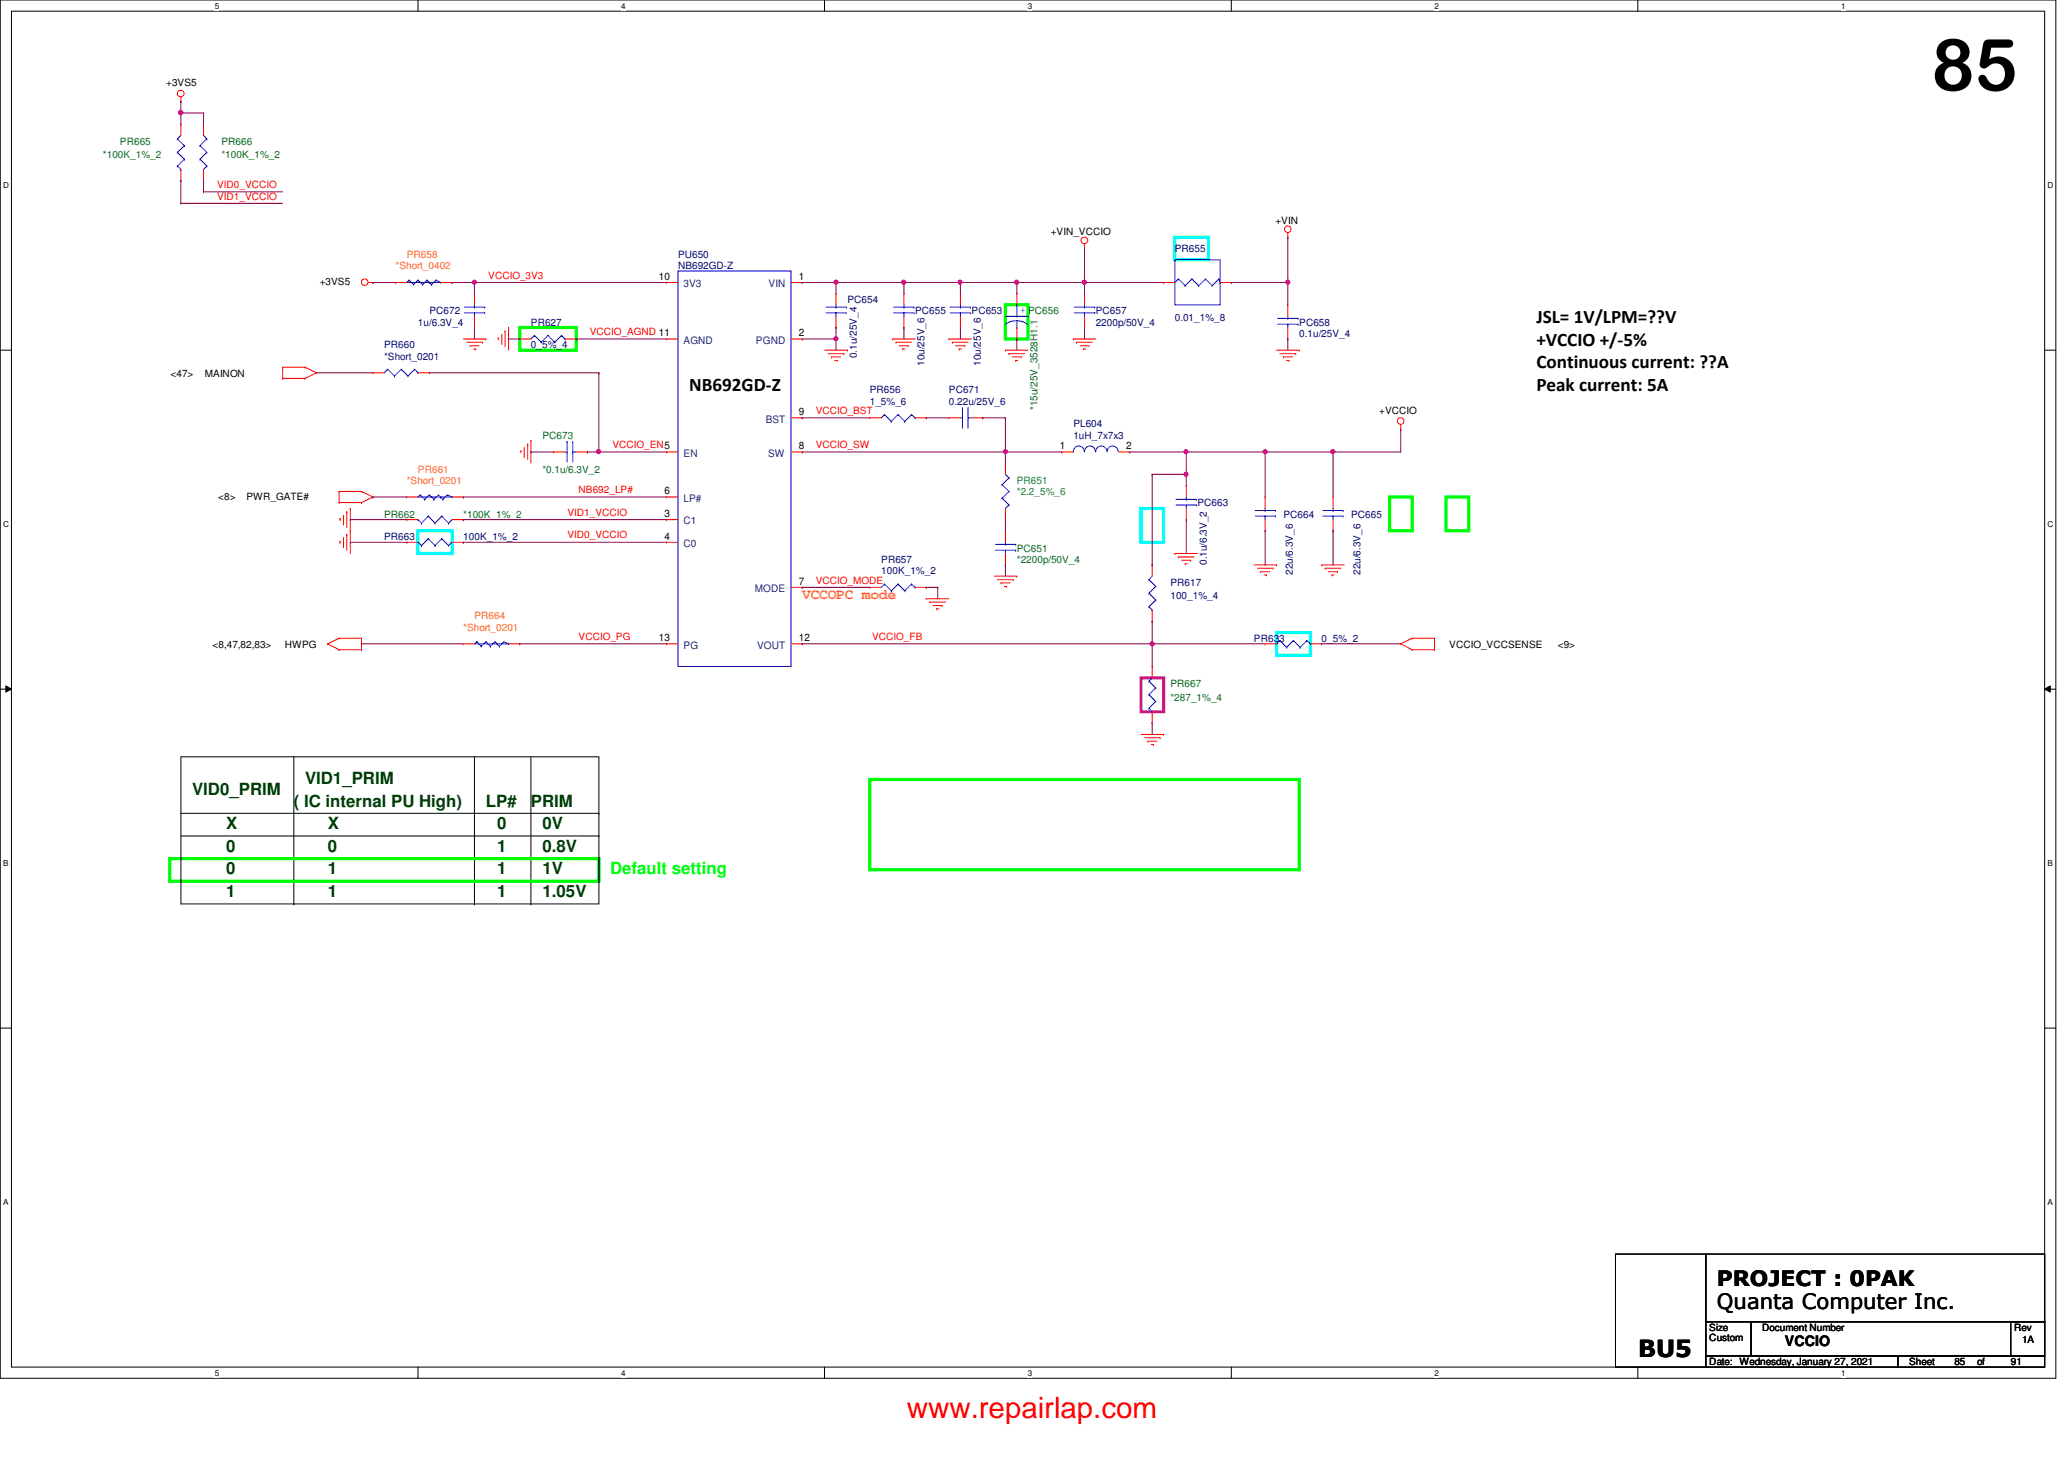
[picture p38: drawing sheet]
<svg xmlns="http://www.w3.org/2000/svg" width="297mm" height="210mm" viewBox="0 0 297 210" stroke-linecap="round" stroke-linejoin="round" font-family="sans-serif">
<defs><g id="words">
<text font-size="10.4" x="278" y="13">85</text>
<text font-size="4.2" fill="#f00" x="130.5" y="203.9">www.repairlap.com</text>
<text font-size="3.4" x="235.8" y="195.2">BU5</text>
<g font-size="3">
<text x="247.1" y="185.1">PROJECT : 0PAK</text>
<text x="247.1" y="188.3">Quanta Computer Inc.</text>
</g>
<g font-size="2.8">
<text x="221.1" y="46.5">JSL= 1V/LPM=??V</text>
<text x="221.1" y="49.7">+VCCIO +/-5%</text>
<text x="221.1" y="53">Continuous current: ??A</text>
<text x="99.2" y="56.3">NB692GD-Z</text>
<text x="221.1" y="56.3">Peak current: 5A</text>
</g>
<g font-size="2.4" fill="#004000">
<text x="43.9" y="112.8">VID1_PRIM</text>
<text x="27.6" y="114.4">VID0_PRIM</text>
<text x="32.6" y="119.3">X</text>
<text x="42.3" y="116">( IC internal PU High)</text>
<text x="47.2" y="119.3">X</text>
<text x="69.9" y="116">LP#</text>
<text x="71.5" y="119.3">0</text>
<text x="76.4" y="116">PRIM</text>
<text x="78.1" y="119.3">0V</text>
<text x="32.6" y="122.5">0</text>
<text x="32.6" y="125.8">0</text>
<text x="47.2" y="125.8">1</text>
<text x="47.2" y="122.5">0</text>
<text x="71.5" y="122.5">1</text>
<text x="71.5" y="125.8">1</text>
<text x="78.1" y="122.5">0.8V</text>
<text x="78.1" y="125.8">1V</text>
<text x="32.6" y="129">1</text>
<text x="47.2" y="129">1</text>
<text x="71.5" y="129">1</text>
<text x="78.1" y="129">1.05V</text>
</g>
<text font-size="2.4" fill="#0f0" x="87.8" y="125.8">Default setting</text>
<text font-size="2.1" fill="#ff8000" x="115.4" y="86.2">VCCOPC mode</text>
<text font-size="2.1" x="256.9" y="193.7">VCCIO</text>
<g font-size="1.5">
<text x="94.8" y="40.3">10</text>
<text x="115" y="40.3">1</text>
<text x="115" y="48.4">2</text>
<text x="115" y="59.7">9</text>
<text x="115" y="64.6">8</text>
<text x="152.5" y="64.6">1</text>
<text x="162.1" y="64.6">2</text>
<text x="95.6" y="71.1">6</text>
<text x="95.6" y="77.6">4</text>
<text x="95.6" y="74.4">3</text>
<text x="115" y="84.1">7</text>
<text x="94.8" y="92.2">13</text>
<text x="115" y="92.2">12</text>
</g>
<g font-size="1.5" fill="#004080">
<text x="98.4" y="41.3">3V3</text>
<text x="110.6" y="41.3">VIN</text>
<text x="98.4" y="49.4">AGND</text>
<text x="108.8" y="49.4">PGND</text>
<text x="98.4" y="65.7">EN</text>
<text x="110.2" y="60.8">BST</text>
<text x="110.5" y="65.7">SW</text>
<text x="98.4" y="72.2">LP#</text>
<text x="98.4" y="75.4">C1</text>
<text x="98.4" y="78.7">C0</text>
<text x="108.6" y="85.2">MODE</text>
<text x="98.4" y="93.3">PG</text>
<text x="109" y="93.3">VOUT</text>
</g>
<g font-size="1.4">
<text x="23.9" y="12.4">+3VS5</text>
<text x="151.2" y="33.9">+VIN_VCCIO</text>
<text x="183.6" y="32.2">+VIN</text>
<text x="46" y="41">+3VS5</text>
<text x="24.6" y="54.2">&lt;47&gt;</text>
<text x="29.5" y="54.2">MAINON</text>
<text x="198.5" y="59.5">+VCCIO</text>
<text x="31.4" y="71.9">&lt;8&gt;</text>
<text x="35.5" y="71.9">PWR_GATE#</text>
<text x="30.6" y="93.2">&lt;8,47,82,83&gt;</text>
<text x="41" y="93.2">HWPG</text>
<text x="208.6" y="93.2">VCCIO_VCCSENSE</text>
<text x="224.2" y="93.2">&lt;9&gt;</text>
<text x="246" y="191.5">Size</text>
<text x="253.6" y="191.5">Document Number</text>
<text x="289.9" y="191.5">Rev</text>
<text x="246" y="196.4">Date: Wednesday, January 27, 2021</text>
<text x="246" y="193">Custom</text>
<text x="274.7" y="196.4">Sheet</text>
<text x="281.3" y="196.4">85</text>
<text x="284.5" y="196.4">of</text>
<text x="289.4" y="196.4">91</text>
<text x="291" y="193.2">1A</text>
</g>
<g font-size="1.4" fill="#008000">
<text x="14.8" y="22.8">*100K_1%_2</text>
<text x="17.3" y="20.8">PR665</text>
<text x="31.9" y="20.8">PR666</text>
<text x="31.9" y="22.8">*100K_1%_2</text>
<text x="148" y="45.2">PC656</text>
<text x="149.3" y="59" transform="rotate(-90 149.3 59)">*15u/25V_3528H1.1</text>
<text x="78.1" y="63.1">PC673</text>
<text x="78.1" y="68">*0.1u/6.3V_2</text>
<text x="55.3" y="74.5">PR662</text>
<text x="66.7" y="74.5">*100K_1%_2</text>
<text x="146.3" y="79.4">PC651</text>
<text x="146.3" y="81">*2200p/50V_4</text>
<text x="168.4" y="98.9">PR667</text>
<text x="168.4" y="100.8">*287_1%_4</text>
</g>
<g font-size="1.4" fill="#f00">
<text x="31.2" y="27.1">VID0_VCCIO</text>
<text x="31.2" y="28.7">VID1_VCCIO</text>
<text x="70.3" y="40.1">VCCIO_3V3</text>
<text x="84.9" y="48.2">VCCIO_AGND 11</text>
<text x="117.4" y="59.6">VCCIO_BST</text>
<text x="88.1" y="64.5">VCCIO_EN5</text>
<text x="117.4" y="64.5">VCCIO_SW</text>
<text x="83.3" y="71">NB692_LP#</text>
<text x="81.7" y="77.5">VID0_VCCIO</text>
<text x="81.7" y="74.2">VID1_VCCIO</text>
<text x="117.4" y="83.9">VCCIO_MODE</text>
<text x="83.3" y="92.1">VCCIO_PG</text>
<text x="125.5" y="92.1">VCCIO_FB</text>
</g>
<g font-size="1.4" fill="#ff8000">
<text x="56.9" y="38.7">*Short_0402</text>
<text x="58.5" y="37.1">PR658</text>
<text x="58.5" y="69.6">*Short_0201</text>
<text x="60.2" y="68">PR661</text>
<text x="68.3" y="89.1">PR664</text>
<text x="66.7" y="90.8">*Short_0201</text>
</g>
<g font-size="1.4" fill="#000080">
<text x="97.6" y="37.1">PU650</text>
<text x="97.6" y="38.7">NB692GD-Z</text>
<text x="169.1" y="36.3">PR655</text>
<text x="60.2" y="46.9">1u/6.3V_4</text>
<text x="61.8" y="45.2">PC672</text>
<text x="76.4" y="46.9">PR627</text>
<text x="122" y="43.6">PC654</text>
<text x="131.7" y="45.2">PC655</text>
<text x="139.8" y="45.2">PC653</text>
<text x="157.7" y="45.2">PC657</text>
<text x="157.7" y="46.9">2200p/50V_4</text>
<text x="169.1" y="46.2">0.01_1%_8</text>
<text x="187" y="46.9">PC658</text>
<text x="55.3" y="50.1">PR660</text>
<text x="55.3" y="51.7">*Short_0201</text>
<text x="76.4" y="50.1">0_5%_4</text>
<text x="123.3" y="51.5" transform="rotate(-90 123.3 51.5)">0.1u/25V_4</text>
<text x="133.1" y="52.7" transform="rotate(-90 133.1 52.7)">10u/25V_6</text>
<text x="141.2" y="52.7" transform="rotate(-90 141.2 52.7)">10u/25V_6</text>
<text x="187" y="48.5">0.1u/25V_4</text>
<text x="125.2" y="56.6">PR656</text>
<text x="125.2" y="58.3">1_5%_6</text>
<text x="136.6" y="56.6">PC671</text>
<text x="136.6" y="58.3">0.22u/25V_6</text>
<text x="154.5" y="61.5">PL604</text>
<text x="154.5" y="63.1">1uH_7x7x3</text>
<text x="55.3" y="77.7">PR663</text>
<text x="66.7" y="77.7">100K_1%_2</text>
<text x="172.3" y="72.9">PC663</text>
<text x="184.7" y="74.5">PC664</text>
<text x="194.4" y="74.5">PC665</text>
<text x="126.8" y="81">PR657</text>
<text x="126.8" y="82.6">100K_1%_2</text>
<text x="173.7" y="81.3" transform="rotate(-90 173.7 81.3)">0.1u/6.3V_2</text>
<text x="186.1" y="82.7" transform="rotate(-90 186.1 82.7)">22u/6.3V_6</text>
<text x="195.8" y="82.7" transform="rotate(-90 195.8 82.7)">22u/6.3V_6</text>
<text x="168.4" y="84.2">PR617</text>
<text x="168.4" y="86.2">100_1%_4</text>
<text x="180.5" y="92.4">PR633</text>
<text x="190.2" y="92.4">0_5%_2</text>
</g>
<text font-size="1.4" fill="#00f" x="146.8" y="45">+</text>
<g font-size="1.4" fill="#008040">
<text x="146.3" y="69.6">PR651</text>
<text x="146.3" y="71.2">*2.2_5%_6</text>
</g>
<g font-size="1.2">
<text x="30.9" y="1.2">5</text>
<text x="89.4" y="1.2">4</text>
<text x="147.9" y="1.2">3</text>
<text x="206.5" y="1.2">2</text>
<text x="265" y="1.2">1</text>
<text x=".5" y="27.1">D</text>
<text x="294.7" y="27.1">D</text>
<text x=".5" y="75.8">C</text>
<text x="294.7" y="75.8">C</text>
<text x=".5" y="124.6">B</text>
<text x="294.7" y="124.6">B</text>
<text x=".5" y="173.4">A</text>
<text x="294.7" y="173.4">A</text>
<text x="30.9" y="197.9">5</text>
<text x="89.4" y="197.9">4</text>
<text x="147.9" y="197.9">3</text>
<text x="206.5" y="197.9">2</text>
<text x="265" y="197.9">1</text>
</g>
</g></defs>
<path d="M0 0h295.9v198.3h-295.9zM1.6 1.6h292.7v195.1h-292.7z" fill="none" stroke="#000" stroke-width=".14"/>
<g fill="#fff">
<path d="M30.9 .2h.6v1.3h-.6z"/>
<path d="M30.9 196.8h.6v1.4h-.6z"/>
</g>
<path d="M60.2 0v1.6M60.2 196.7v1.6" fill="none" stroke="#000" stroke-width=".14"/>
<g fill="#fff">
<path d="M89.4 .2h.6v1.3h-.6z"/>
<path d="M89.4 196.8h.6v1.4h-.6z"/>
</g>
<path d="M118.7 0v1.6M118.7 196.7v1.6" fill="none" stroke="#000" stroke-width=".14"/>
<g fill="#fff">
<path d="M147.9 .2h.6v1.3h-.6z"/>
<path d="M147.9 196.8h.6v1.4h-.6z"/>
</g>
<path d="M177.2 0v1.6M177.2 196.7v1.6" fill="none" stroke="#000" stroke-width=".14"/>
<g fill="#fff">
<path d="M206.5 .2h.5v1.3h-.5z"/>
<path d="M206.5 196.8h.5v1.4h-.5z"/>
</g>
<path d="M235.7 0v1.6M235.7 196.7v1.6" fill="none" stroke="#000" stroke-width=".14"/>
<g fill="#fff">
<path d="M265 .2h.6v1.3h-.6z"/>
<path d="M265 196.8h.6v1.4h-.6z"/>
<path d="M.5 26h.8v1.3h-.8z"/>
<path d="M294.7 26h.8v1.3h-.8z"/>
<path d="M.5 74.8h.8v1.3h-.8z"/>
<path d="M294.7 74.8h.8v1.3h-.8z"/>
</g>
<path d="M0 50.4h1.6M294.3 50.4h1.6" fill="none" stroke="#000" stroke-width=".14"/>
<g fill="#fff">
<path d="M.5 123.5h.7v1.3h-.7z"/>
<path d="M294.7 123.5h.7v1.3h-.7z"/>
</g>
<path d="M0 99.1h1.6M.8 98.7l.8 .4-.8 .5zM294.3 99.1l.8-.4v.9zM294.3 99.1h1.6" fill="none" stroke="#000" stroke-width=".14"/>
<path d="M.8 98.7l.8 .4-.8 .5zM294.3 99.1l.8-.4v.9z" fill="#000"/>
<g fill="#fff">
<path d="M.5 172.3h.7v1.3h-.7z"/>
<path d="M294.7 172.3h.7v1.3h-.7z"/>
</g>
<g fill="none" stroke="#000" stroke-width=".14">
<path d="M26 108.9h60.2v21.1h-60.2zM26 117h60.2M42.3 108.9v21.1M68.3 108.9v21.1M76.4 108.9v21.1M86.2 117h.1M26 120.3h60.2M26 126.8h60.2M27.6 123.5h58.6M42.3 130h.1M68.3 130h.1M76.4 130h.1"/>
<path d="M86.2 123.5h.1M86.2 120.3h.1M86.2 126.8h.1M0 147.9h1.6M294.3 147.9h1.6M232.5 180.4h13v16.3h-13zM245.5 180.4h48.8v9.8h-48.8zM245.5 190.2h6.5v4.9h-6.5zM245.5 195.1h27.6v1.6h-27.6zM252 190.2h42.3v4.9h-42.3zM273.1 195.1h21.2v1.6h-21.2zM289.4 190.2h4.9v4.9h-4.9z"/>
</g>
<path d="M74.8 47.1h8.1v3.3h-8.1zM144.7 43.9h3.3v4.9h-3.3zM200 71.5h3.2v4.9h-3.2zM208.1 71.5h3.3v4.9h-3.3zM125.2 112.1h61.8v13h-61.8zM24.4 123.5h61.8v3.3h-61.8z" fill="none" stroke="#0f0" stroke-width=".47"/>
<path d="M169.1 34.1h4.8v3.3h-4.8zM60.2 76.4h4.9v3.2h-4.9zM164.2 73.2h3.3v4.8h-3.3zM183.7 91h4.9v3.3h-4.9z" fill="none" stroke="#0ff" stroke-width=".47"/>
<path d="M164.2 97.5h3.3v4.9h-3.3z" fill="none" stroke="#f0f" stroke-width=".47"/>
<g fill="none" stroke="#f00" stroke-width=".14">
<path d="M26 14.6h.1M26 17.9h.1M26 14v.6M26 17.9v1.6M29.3 17.9h.1M29.3 17.9v1.6M26 26h.1M26 24.4v1.6M29.3 26h.1M29.3 24.4v1.6M156.1 35.7h.1M156.1 35.1v.6"/>
<path d="M185.3 34.1h.1M185.3 33.5v.6M40.7 54.4h.1M40.7 52.8h.1M40.7 52.8h3.2M40.7 54.4h3.2M40.7 52.8v1.6M43.9 52.8h.1M43.9 54.4h.1M43.9 52.8l1.6 .8M45.5 53.6h.1M45.5 53.6l-1.6 .8"/>
<path d="M53 40.6h.7M53.7 40.6h.1M53.7 53.6h.1M53.7 53.6h1.6M56.9 40.6h.1M56.9 40.6h1.6M60.2 53.6h1.6M61.8 53.6h.1M63.4 40.6h1.7M65.1 40.6h.1M66.7 48.8h3.2M67.2 49.2h2.2"/>
<path d="M67.6 49.7h.1M67.6 49.7h1.4M68.2 50.2h.2M68.3 42.2h.1M68.3 47.1h.1M68.3 42.2v1.7M68.3 45.5v1.6M68.4 50.2h.1M69.4 49.2h.1M69.9 48.8h.1M71.7 48.6h.1M71.7 48.6v.3"/>
<path d="M72.2 49.4h.1M72.2 48.1v1.3M72.7 47.6h.1M72.7 47.6v2.3M73.2 47.1h.1M73.2 47.1v3.3M74.8 48.8h.1M74.8 48.8h1.6M81.3 48.8h1.6M82.9 48.8h.1M95.9 40.6h.1M95.9 48.8h.1"/>
<path d="M95.9 48.8h1.7M95.9 40.6h1.7M113.8 48.8h1.6M113.8 40.6h1.6M115.4 40.6h.1M115.4 48.8h.1M118.7 50.4h3.3M119.2 50.9h2.3M119.7 51.4h.1M119.7 51.4h1.3M120.1 51.9h.4M120.3 42.2h.1"/>
<path d="M120.3 47.1h.1M120.3 42.2v1.7M120.3 45.5v1.6M120.5 51.9h.1M121.5 50.9h.1M122 50.4h.1M128.4 48.8h.1M128.4 48.8h3.3M128.9 49.2h.1M128.9 49.2h2.3M129.4 49.7h1.3M129.9 50.2h.1"/>
<path d="M129.9 50.2h.3M130.1 42.2h.1M130.1 47.1h.1M130.1 42.2v1.7M130.1 45.5v1.6M130.7 49.7h.1M136.6 48.8h.1M136.6 48.8h3.2M137.1 49.2h.1M137.1 49.2h2.2M137.5 49.7h1.3M138 50.2h.1"/>
<path d="M138 50.2h.3M138.2 42.2h.1M138.2 47.1h.1M138.2 42.2v1.7M138.2 45.5v1.6M138.8 49.7h.1M144.7 50.4h.1M144.7 50.4h3.3M145.2 50.9h.1M145.2 50.9h2.2M145.7 51.4h1.3M146.2 51.9h.1"/>
<path d="M146.2 51.9h.3M146.3 42.2h.1M146.3 48.8h.1M146.3 42.2v1.7M146.3 47.1v1.7M147 51.4h.1M154.5 48.8h.1M154.5 48.8h3.2M154.9 49.2h.1M154.9 49.2h2.3M155.4 49.7h1.3M155.9 50.2h.1"/>
<path d="M155.9 50.2h.3M156.1 42.2h.1M156.1 47.1h.1M156.1 42.2v1.7M156.1 45.5v1.6M156.7 49.7h.1M167.5 40.6h.1M167.5 40.6h1.6M175.6 40.6h1.6M177.2 40.6h.1M183.7 50.4h3.3M184.2 50.9h2.3"/>
<path d="M184.7 51.4h.1M184.7 51.4h1.3M185.2 51.9h.3M185.3 43.9h.1M185.3 48.8h.1M185.3 43.9v1.6M185.3 47.1v1.7M185.5 51.9h.1M186.5 50.9h.1M187 50.4h.1M48.8 72.3h.1M48.8 70.7h.1"/>
<path d="M48.8 70.7h3.2M48.8 72.3h3.2M48.8 70.7v1.6M48.9 74.6h.1M48.9 77.9h.1M48.9 74.6v.3M48.9 77.9v.3M49.4 75.4h.1M49.4 78.7h.1M49.4 74.1v1.3M49.4 77.3v1.4M49.9 73.6h.1"/>
<path d="M49.9 76.9h.1M49.9 73.6v2.3M49.9 76.9v2.3M50.4 73.2h.1M50.4 76.4h.1M50.4 73.2v6.4M52 70.7h.1M52 72.3h.1M52 70.7l1.7 .8M53.7 71.5h.1M53.7 71.5l-1.7 .8M58.5 74.8h.1"/>
<path d="M58.5 71.5h.1M58.5 78h.1M58.5 74.8h1.7M58.5 71.5h1.7M58.5 78h1.7M65.1 74.8h1.6M65.1 71.5h1.6M65.1 78h1.6M66.7 74.8h.1M66.7 71.5h.1M66.7 78h.1M75 64.9h.1"/>
<path d="M75 64.9v.3M75.4 65.7h.1M75.4 64.3v1.4M75.9 63.9h.1M75.9 63.9v2.2M76.4 63.4h.1M76.4 63.4v3.2M79.7 65h.1M79.7 65h1.6M82.9 65h1.6M84.5 65h.1M95.9 71.5h.1"/>
<path d="M95.9 78h.1M95.9 74.8h.1M95.9 65h.1M95.9 65h1.7M95.9 74.8h1.7M95.9 71.5h1.7M95.9 78h1.7M113.8 65h1.6M113.8 60.1h1.6M115.4 60.1h.1M115.4 65h.1M125.2 60.1h.1"/>
<path d="M125.2 60.1h1.6M131.7 60.1h1.6M133.3 60.1h.1M136.6 60.1h.1M136.6 60.1h1.6M139.8 60.1h1.6M141.4 60.1h.1M144.7 66.6h.1M144.7 74.8h.1M144.7 76.4h.1M144.7 66.6v1.6M144.7 73.2v1.6"/>
<path d="M144.7 76.4v1.6M144.7 79.6v1.7M152.8 65h.1M152.8 65h1.7M160.9 65h1.7M162.6 65h.1M169.1 79.6h.1M169.1 79.6h3.2M170.7 69.9h.1M170.7 74.8h.1M170.7 69.9v1.6M170.7 73.2v1.6"/>
<path d="M182.1 71.5h.1M182.1 76.4h.1M182.1 71.5v1.7M182.1 74.8v1.6M191.9 71.5h.1M191.9 76.4h.1M191.9 71.5v1.7M191.9 74.8v1.6M201.6 61.8h.1M201.6 61.1v.7M47.2 92.6h.1M47.2 92.6l1.6 .9"/>
<path d="M48.8 91.8h.1M48.8 93.5h.1M48.8 91.8l-1.6 .8M48.8 91.8h3.2M48.8 93.5h3.2M52 91.8h.1M52 93.5h.1M52 91.8v1.7M66.7 92.6h.1M66.7 92.6h1.6M73.2 92.6h1.6M74.8 92.6h.1"/>
<path d="M95.9 92.6h.1M95.9 92.6h1.7M113.8 84.5h1.6M113.8 92.6h1.6M115.4 84.5h.1M115.4 92.6h.1M125.2 84.5h.1M125.2 84.5h1.6M131.7 84.5h1.6M133.3 86.1h.1M133.3 84.5h.1M133.3 86.1h3.3"/>
<path d="M133.8 86.6h.1M133.8 86.6h2.3M134.3 87.1h1.3M134.8 87.6h.1M134.8 87.6h.3M135.6 87.1h.1M143.1 82.9h3.2M143.5 83.4h2.3M144.1 83.9h.1M144.1 83.9h1.3M144.5 84.4h.4M144.7 81.3h.1"/>
<path d="M144.9 84.4h.1M145.8 83.4h.1M146.3 82.9h.1M165.8 95.9h.1M165.8 81.3h.1M165.8 89.4h.1M165.8 81.3v1.6M165.8 87.8v1.6M165.8 95.9v1.6M169.6 80.1h.1M169.6 80.1h2.2M170 80.6h1.4"/>
<path d="M170.6 81.1h.1M170.6 81.1h.3M171.4 80.6h.1M180.5 81.3h3.2M181 81.7h2.2M181.4 82.3h.1M181.4 82.3h1.3M181.9 82.7h.3M182.1 92.6h.1M182.1 92.6h1.6M182.2 82.7h.1M183.2 81.7h.1"/>
<path d="M183.7 81.3h.1M188.6 92.6h1.6M190.2 81.3h.1M190.2 92.6h.1M190.2 81.3h3.3M190.7 81.7h.1M190.7 81.7h2.3M191.2 82.3h1.3M191.7 82.7h.1M191.7 82.7h.3M192.5 82.3h.1M201.6 92.6h.1"/>
<path d="M201.6 92.6l1.6 .9M203.2 91.8h.1M203.2 93.5h.1M203.2 91.8h3.3M203.2 93.5h3.3M203.2 91.8l-1.6 .8M206.5 93.5h.1M206.5 91.8h.1M206.5 91.8v1.7M164.2 105.7h3.3M164.7 106.1h2.3M165.2 106.6h.1"/>
<path d="M165.2 106.6h1.3M165.7 107.1h.3M165.8 104h.1M165.8 102.4v1.6M166 107.1h.1M167 106.1h.1M167.5 105.7h.1"/>
<circle cx="26" cy="13.5" r=".48"/>
<circle cx="156.1" cy="34.6" r=".48"/>
<circle cx="185.3" cy="33" r=".47"/>
<circle cx="52.5" cy="40.6" r=".47"/>
<circle cx="201.6" cy="60.6" r=".47"/>
</g>
<g fill="none" stroke="#00f" stroke-width=".14">
<path d="M25.5 20h.1M25.5 20l1 1M26 19.5l-.5 .5M29.3 19.5l.5 .5M29.8 20h.1M29.8 20l-1 1M25.5 21.9h.1M25.5 23.9h.1M25.5 21.9l1 1M25.5 23.9l.5 .5M26 24.4h.1M26.5 21h.1"/>
<path d="M26.5 22.9h.1M26.5 21l-1 .9M26.5 22.9l-1 1M28.8 21h.1M28.8 22.9h.1M28.8 21l1 .9M28.8 22.9l1 1M29.3 24.4h.1M29.8 21.9h.1M29.8 23.9h.1M29.8 21.9l-1 1M29.8 23.9l-.5 .5"/>
<path d="M97.6 39h16.2v56.9h-16.2zM169.1 37.4h6.5v6.5h-6.5zM55.8 53.1h.1M55.8 53.1l-.5 .5M55.8 53.1l1 1M56.8 54.1h.1M57.7 53.1h.1M57.7 53.1l-.9 1M57.7 53.1l1 1M58.7 54.1h.1M58.9 40.3h.1M58.9 40.3l-.4 .3h4.9"/>
<path d="M58.9 40.3l.6 .6M59.5 40.9h.1M59.7 53.1h.1M59.7 53.1l-1 1M59.7 53.1l.5 .5M60.2 40.3h.1M60.2 53.6h.1M60.2 40.3l-.7 .6M60.2 40.3l.6 .6M60.8 40.9h.1M61.5 40.3h.1M61.5 40.3l-.7 .6"/>
<path d="M61.5 40.3l.6 .6M61.8 40.6h.1M62.1 40.9h.1M62.8 40.3h.1M62.8 40.3l.6 .3M62.8 40.3l-.7 .6M63.4 40.6h.1M66.8 45h3M66.8 44.2h3M68.3 44.2h.1M68.3 45h.1M68.3 43.9v.3"/>
<path d="M68.3 45v.5M69.8 45h.1M69.8 44.2h.1M76.9 48.3h.1M76.9 48.3l-.5 .5M76.9 48.3l1 .9M77.9 49.2h.1M78.9 48.3h.1M78.9 48.3l-1 .9M78.9 48.3l.9 .9M79.8 49.2h.1M80.8 48.3h.1"/>
<path d="M80.8 48.3l-1 .9M80.8 48.3l.5 .5M81.3 48.8h.1M118.9 45h2.9M118.9 44.2h2.9M120.3 44.2h.1M120.3 45h.1M120.3 43.9v.3M120.3 45v.5M121.8 45h.1M121.8 44.2h.1M127.3 59.6h.1"/>
<path d="M127.3 59.6l-.5 .5M127.3 59.6l1 1M128.6 45h2.9M128.6 44.2h2.9M129.2 59.6h.1M129.2 59.6l-.9 1M129.2 59.6l1 1M130.1 44.2h.1M130.1 45h.1M130.1 43.9v.3M130.1 45v.5M131.2 59.6h.1"/>
<path d="M131.2 59.6l-1 1M131.2 59.6l.5 .5M131.5 45h.1M131.5 44.2h.1M136.7 45h3M136.7 44.2h3M138.2 44.2h.1M138.2 45h.1M138.2 43.9v.3M138.2 45v.5M138.5 58.7h.1M138.5 58.7v2.9"/>
<path d="M139.3 58.7h.1M139.3 58.7v2.9M139.7 45h.1M139.7 44.2h.1M144.7 45.5h3.3M146.3 47.1h.1M146.3 45.5h.1M146.3 46.1a2.44 2.44 0 0 1 1.6 .6M146.3 46.1a2.69 2.69 0 0 0-1.6 .6M146.3 43.9v1.6M146.3 46.1v1M148 45.5h.1"/>
<path d="M154.6 45h3M154.6 44.2h3M156.1 44.2h.1M156.1 45h.1M156.1 43.9v.3M156.1 45v.5M157.6 45h.1M157.6 44.2h.1M169.6 40.1h.1M169.6 40.1l-.5 .5M169.6 40.1l1 1M170.6 41.1h.1"/>
<path d="M171.5 40.1h.1M171.5 40.1l-.9 1M171.5 40.1l1 1M172.5 41.1h.1M173.5 40.1h.1M173.5 40.1l-1 1M173.5 40.1l1 1M174.5 41.1h.1M175.4 40.1h.1M175.4 40.1l-.9 1M175.4 40.1l.2 .5M175.6 40.6h.1"/>
<path d="M183.9 46.7h2.9M183.9 45.8h2.9M185.3 45.8h.1M185.3 46.7h.1M185.3 45.5v.3M185.3 46.7v.4M186.8 46.7h.1M186.8 45.8h.1M60.2 74.8h.1M60.2 78h.1M60.2 74.8l.5 .5M60.2 78l.5 .5"/>
<path d="M60.5 71.2h.1M60.5 71.2l-.3 .3h4.9M60.5 71.2l.6 .6M60.7 75.3h.1M60.7 78.5h.1M61.1 71.8h.1M61.6 74.3h.1M61.6 77.5h.1M61.6 74.3l1 1M61.6 74.3l-.9 1M61.6 77.5l1 1M61.6 77.5l-.9 1"/>
<path d="M61.8 71.2h.1M61.8 71.2l-.7 .6M61.8 71.2l.6 .6M62.4 71.8h.1M62.6 75.3h.1M62.6 78.5h.1M63.1 71.2h.1M63.1 71.2l-.7 .6M63.1 71.2l.7 .6M63.4 71.5h.1M63.6 74.3h.1M63.6 77.5h.1"/>
<path d="M63.6 74.3l1 1M63.6 74.3l-1 1M63.6 77.5l1 1M63.6 77.5l-1 1M63.8 71.8h.1M64.4 71.2h.1M64.4 71.2l.7 .3M64.4 71.2l-.6 .6M64.6 75.3h.1M64.6 78.5h.1M65.1 71.5h.1M65.1 74.8l-.5 .5"/>
<path d="M65.1 78l-.5 .5M81.3 65h.3M81.6 65h.1M81.6 63.5h.1M81.6 63.5v3M82.4 63.5h.1M82.4 65h.1M82.4 65h.5M82.4 63.5v3M128.3 60.6h.1M130.2 60.6h.1M131.7 60.1h.1"/>
<path d="M138.2 60.1h.3M138.5 60.1h.1M139.3 60.1h.1M139.3 60.1h.5M143.3 79.2h2.9M143.3 78.3h2.9M144.2 69.7h.1M144.2 71.7h.1M144.2 69.7l1 1M144.2 71.7l1 .9M144.7 73.2h.1M144.7 78.3h.1"/>
<path d="M144.7 79.2h.1M144.7 68.2l.5 .5M144.7 78v.3M144.7 79.2v.4M145.2 68.7h.1M145.2 70.7h.1M145.2 72.6h.1M145.2 68.7l-1 1M145.2 70.7l-1 1M145.2 72.6l-.5 .6M146.2 79.2h.1M146.2 78.3h.1"/>
<path d="M156 65a.78 .78 0 0 0-.8-.8 .78 .78 0 0 0-.7 .8M157.6 65a.78 .78 0 0 0-.8-.8 .78 .78 0 0 0-.7 .8M159.3 65a.8 .8 0 0 0-.8-.8 .8 .8 0 0 0-.8 .8M160.9 65a.78 .78 0 0 0-.8-.8 .78 .78 0 0 0-.8 .8M169.2 72.6h3M169.2 71.8h3M170.7 71.8h.1M170.7 72.6h.1M170.7 71.5v.3M170.7 72.6v.6M172.2 72.6h.1M172.2 71.8h.1"/>
<path d="M180.6 74.3h3M180.6 73.4h3M182.1 73.4h.1M182.1 74.3h.1M182.1 73.2v.2M182.1 74.3v.5M183.6 74.3h.1M183.6 73.4h.1M190.4 74.3h2.9M190.4 73.4h2.9M191.9 73.4h.1M191.9 74.3h.1"/>
<path d="M191.9 73.2v.2M191.9 74.3v.5M193.3 74.3h.1M193.3 73.4h.1M68.6 92.3h.1M68.6 92.3l-.3 .3h4.9M68.6 92.3l.7 .7M69.3 93h.1M69.9 92.3h.1M69.9 92.3l-.6 .7M69.9 92.3l.7 .7M70.6 93h.1"/>
<path d="M71.2 92.3h.1M71.2 92.3l-.6 .7M71.2 92.3l.7 .7M71.5 92.6h.1M71.9 93h.1M72.5 92.3h.1M72.5 92.3l.7 .3M72.5 92.3l-.6 .7M73.2 92.6h.1M127.3 84h.1M127.3 84l-.5 .5M127.3 84l1 1"/>
<path d="M128.3 85h.1M129.2 84h.1M129.2 84l-.9 1M129.2 84l1 1M130.2 85h.1M131.2 84h.1M131.2 84l-1 1M131.2 84l.5 .5M131.7 84.5h.1M165.4 98h.1M165.4 99.9h.1M165.4 83.4h.1"/>
<path d="M165.4 85.3h.1M165.4 87.3h.1M165.4 98l.9 1M165.4 99.9l.9 1M165.4 83.4l.9 1M165.4 85.3l.9 1M165.4 87.3l.4 .5M165.8 87.8h.1M165.8 97.5l-.4 .5M165.8 82.9l-.4 .5M166.3 99h.1M166.3 84.4h.1"/>
<path d="M166.3 86.3h.1M166.3 99l-.9 .9M166.3 84.4l-.9 .9M166.3 86.3l-.9 1M184.2 92.2h.1M184.2 92.2l-.5 .4M184.2 92.2l1 .9M185.2 93.1h.1M186.1 92.2h.1M186.1 92.2l-.9 .9M186.1 92.2l1 .9M187.1 93.1h.1"/>
<path d="M188.1 92.2h.1M188.1 92.2l-1 .9M188.1 92.2l.5 .4M188.6 92.6h.1M165.4 101.9h.1M165.4 101.9l.4 .5M165.8 102.4h.1M166.3 100.9h.1M166.3 100.9l-.9 1"/>
</g>
<path d="M61.8 53.6h24.4M86.2 53.6h.1M86.2 53.6v11.4M86.2 65h.1M86.2 65h9.7" fill="none" stroke="#800040" stroke-width=".14"/>
<circle cx="86.1" cy="65" r=".3" fill="#f0f"/>
<circle cx="86.1" cy="65" r=".3" fill="none" stroke="#f0f" stroke-width=".14"/>
<path d="M68.3 47.1h.1M68.3 47.1v1.7M120.3 47.1h.1M120.3 47.1v1.7M115.4 60.1h.1M115.4 60.1h9.8M133.3 60.1h.1M133.3 60.1h3.3M141.4 60.1h.1M141.4 60.1h3.3M144.7 60.1h.1M144.7 60.1v4.9" fill="none" stroke="#800040" stroke-width=".14"/>
<circle cx="120.3" cy="48.7" r=".3" fill="#f0f"/>
<circle cx="120.3" cy="48.7" r=".3" fill="none" stroke="#f0f" stroke-width=".14"/>
<path d="M185.3 34.1h.1M185.3 34.1v9.8M115.4 48.8h.1M115.4 40.6h.1M115.4 48.8h4.9M115.4 40.6h4.9M177.2 40.6h.1M177.2 40.6h8.1M185.3 40.6h.1M185.3 48.8h.1M185.3 48.8v1.6" fill="none" stroke="#800040" stroke-width=".14"/>
<circle cx="185.3" cy="40.6" r=".3" fill="#f0f"/>
<circle cx="185.3" cy="40.6" r=".3" fill="none" stroke="#f0f" stroke-width=".14"/>
<path d="M120.3 40.6h.1M120.3 40.6v1.6M156.1 40.6h.1M156.1 40.6h11.4" fill="none" stroke="#800040" stroke-width=".14"/>
<circle cx="120.3" cy="40.6" r=".3" fill="#f0f"/>
<circle cx="120.3" cy="40.6" r=".3" fill="none" stroke="#f0f" stroke-width=".14"/>
<path d="M130.1 40.6h.1M130.1 40.6h8.1" fill="none" stroke="#800040" stroke-width=".14"/>
<circle cx="138.2" cy="40.6" r=".3" fill="#f0f"/>
<circle cx="138.2" cy="40.6" r=".3" fill="none" stroke="#f0f" stroke-width=".14"/>
<circle cx="130" cy="40.6" r=".3" fill="#f0f"/>
<circle cx="130" cy="40.6" r=".3" fill="none" stroke="#f0f" stroke-width=".14"/>
<g fill="none" stroke="#800040" stroke-width=".14">
<path d="M120.3 40.6h.1M120.3 48.8h.1M120.3 40.6h9.8M120.3 48.8v1.6M130.1 40.6h.1M130.1 47.1h.1M130.1 40.6v1.6M130.1 47.1v1.7M146.3 40.6h.1M146.3 48.8h.1M146.3 40.6v1.6M146.3 48.8v1.6"/>
<path d="M156.1 40.6h.1M156.1 47.1h.1M156.1 40.6v1.6M156.1 47.1v1.7M115.4 65h.1M115.4 65h29.3M144.7 74.8h.1M144.7 65h.1M144.7 65v1.6M144.7 74.8v1.6M162.6 65h.1M162.6 65h8.1"/>
<path d="M144.7 81.3h.1M144.7 81.3v1.6"/>
</g>
<circle cx="170.7" cy="65" r=".3" fill="#f0f"/>
<circle cx="170.7" cy="65" r=".3" fill="none" stroke="#f0f" stroke-width=".14"/>
<path d="M144.7 65h.1M144.7 65h8.1" fill="none" stroke="#800040" stroke-width=".14"/>
<circle cx="144.7" cy="65" r=".3" fill="#f0f"/>
<circle cx="144.7" cy="65" r=".3" fill="none" stroke="#f0f" stroke-width=".14"/>
<path d="M170.7 65h.1M170.7 74.8h.1M170.7 65h11.4M170.7 65v3.2M170.7 74.8v4.8M115.4 92.6h.1M115.4 92.6h50.4" fill="none" stroke="#800040" stroke-width=".14"/>
<circle cx="165.8" cy="92.6" r=".3" fill="#f0f"/>
<circle cx="165.8" cy="92.6" r=".3" fill="none" stroke="#f0f" stroke-width=".14"/>
<path d="M165.8 68.2h.1M165.8 68.2h4.9" fill="none" stroke="#800040" stroke-width=".14"/>
<circle cx="170.7" cy="68.2" r=".3" fill="#f0f"/>
<circle cx="170.7" cy="68.2" r=".3" fill="none" stroke="#f0f" stroke-width=".14"/>
<g fill="none" stroke="#800040" stroke-width=".14">
<path d="M45.5 53.6h.1M45.5 53.6h8.2M65.1 40.6h.1M65.1 40.6h30.8M68.3 40.6h.1M68.3 40.6v1.6M82.9 48.8h.1M82.9 48.8h13M66.7 78h.1M66.7 74.8h.1M66.7 78h29.2M66.7 74.8h29.2"/>
<path d="M165.8 68.2v13.1M170.7 68.2h.1M170.7 68.2v1.7M52 92.6h.1M52 92.6h14.7M74.8 92.6h.1M74.8 92.6h21.1M115.4 84.5h.1M115.4 84.5h9.8M133.3 84.5h.1M133.3 84.5h1.7M135 84.5h.1"/>
<path d="M135 84.5v1.6M165.8 81.3h.1"/>
</g>
<circle cx="68.3" cy="40.6" r=".3" fill="#f0f"/>
<circle cx="68.3" cy="40.6" r=".3" fill="none" stroke="#f0f" stroke-width=".14"/>
<path d="M156.1 35.7h.1M156.1 35.7v4.9M53.7 40.6h.1M53.7 40.6h3.2M76.4 65h.1M76.4 65h3.3M84.5 65h.1M84.5 65h1.7M182.1 65h.1M182.1 65h9.8" fill="none" stroke="#800040" stroke-width=".14"/>
<circle cx="191.8" cy="65" r=".3" fill="#f0f"/>
<circle cx="191.8" cy="65" r=".3" fill="none" stroke="#f0f" stroke-width=".14"/>
<circle cx="182.1" cy="65" r=".3" fill="#f0f"/>
<circle cx="182.1" cy="65" r=".3" fill="none" stroke="#f0f" stroke-width=".14"/>
<g fill="none" stroke="#800040" stroke-width=".14">
<path d="M138.2 40.6h.1M138.2 47.1h.1M138.2 40.6v1.6M138.2 47.1v1.7M138.2 40.6h17.9M146.3 40.6h.1M50.4 78h.1M50.4 74.8h.1M50.4 78h8.1M50.4 74.8h8.1M53.7 71.5h.1M53.7 71.5h4.8"/>
<path d="M66.7 71.5h.1M66.7 71.5h29.2M182.1 65h.1M182.1 76.4h.1M182.1 65v6.5M182.1 76.4v4.9M191.9 65h.1M191.9 76.4h.1M191.9 65h9.7M191.9 65v6.5M191.9 76.4v4.9"/>
</g>
<circle cx="156.1" cy="40.6" r=".31" fill="#f0f"/>
<circle cx="156.1" cy="40.6" r=".31" fill="none" stroke="#f0f" stroke-width=".14"/>
<circle cx="146.3" cy="40.6" r=".3" fill="#f0f"/>
<circle cx="146.3" cy="40.6" r=".3" fill="none" stroke="#f0f" stroke-width=".14"/>
<path d="M26 14.6h.1M26 16.3h.1M26 14.6v1.7M26 16.3h3.3M29.3 16.3h.1M29.3 16.3v1.6" fill="none" stroke="#800040" stroke-width=".14"/>
<circle cx="26" cy="16.2" r=".31" fill="#f0f"/>
<circle cx="26" cy="16.2" r=".31" fill="none" stroke="#f0f" stroke-width=".14"/>
<g fill="none" stroke="#800040" stroke-width=".14">
<path d="M26 16.3h.1M26 16.3v1.6M26 29.3h.1M26 26h.1M26 26v3.3M26 29.3h14.7M29.3 27.6h.1M29.3 26h.1M29.3 27.6h11.4M29.3 26v1.6M73.2 48.8h.1M73.2 48.8h1.6"/>
<path d="M201.6 61.8h.1M201.6 61.8v3.2M165.8 89.4h.1M165.8 92.6h.1M165.8 89.4v6.5M165.8 92.6h16.3M190.2 92.6h.1M190.2 92.6h11.4M165.8 104h.1M165.8 104v1.7"/>
</g>
<circle cx="86.1" cy="65" r=".3" fill="#f0f"/>
<circle cx="86.1" cy="65" r=".3" fill="none" stroke="#f0f" stroke-width=".14"/>
<circle cx="120.3" cy="48.7" r=".3" fill="#f0f"/>
<circle cx="120.3" cy="48.7" r=".3" fill="none" stroke="#f0f" stroke-width=".14"/>
<circle cx="185.3" cy="40.6" r=".3" fill="#f0f"/>
<circle cx="185.3" cy="40.6" r=".3" fill="none" stroke="#f0f" stroke-width=".14"/>
<circle cx="120.3" cy="40.6" r=".3" fill="#f0f"/>
<circle cx="120.3" cy="40.6" r=".3" fill="none" stroke="#f0f" stroke-width=".14"/>
<circle cx="138.2" cy="40.6" r=".3" fill="#f0f"/>
<circle cx="138.2" cy="40.6" r=".3" fill="none" stroke="#f0f" stroke-width=".14"/>
<circle cx="130" cy="40.6" r=".3" fill="#f0f"/>
<circle cx="130" cy="40.6" r=".3" fill="none" stroke="#f0f" stroke-width=".14"/>
<circle cx="170.7" cy="65" r=".3" fill="#f0f"/>
<circle cx="170.7" cy="65" r=".3" fill="none" stroke="#f0f" stroke-width=".14"/>
<circle cx="144.7" cy="65" r=".3" fill="#f0f"/>
<circle cx="144.7" cy="65" r=".3" fill="none" stroke="#f0f" stroke-width=".14"/>
<circle cx="165.8" cy="92.6" r=".3" fill="#f0f"/>
<circle cx="165.8" cy="92.6" r=".3" fill="none" stroke="#f0f" stroke-width=".14"/>
<circle cx="170.7" cy="68.2" r=".3" fill="#f0f"/>
<circle cx="170.7" cy="68.2" r=".3" fill="none" stroke="#f0f" stroke-width=".14"/>
<circle cx="68.3" cy="40.6" r=".3" fill="#f0f"/>
<circle cx="68.3" cy="40.6" r=".3" fill="none" stroke="#f0f" stroke-width=".14"/>
<circle cx="191.8" cy="65" r=".3" fill="#f0f"/>
<circle cx="191.8" cy="65" r=".3" fill="none" stroke="#f0f" stroke-width=".14"/>
<circle cx="182.1" cy="65" r=".3" fill="#f0f"/>
<circle cx="182.1" cy="65" r=".3" fill="none" stroke="#f0f" stroke-width=".14"/>
<circle cx="156.1" cy="40.6" r=".31" fill="#f0f"/>
<circle cx="156.1" cy="40.6" r=".31" fill="none" stroke="#f0f" stroke-width=".14"/>
<circle cx="146.3" cy="40.6" r=".3" fill="#f0f"/>
<circle cx="146.3" cy="40.6" r=".3" fill="none" stroke="#f0f" stroke-width=".14"/>
<circle cx="26" cy="16.2" r=".31" fill="#f0f"/>
<circle cx="26" cy="16.2" r=".31" fill="none" stroke="#f0f" stroke-width=".14"/>
<use href="#words"/>
</svg>
